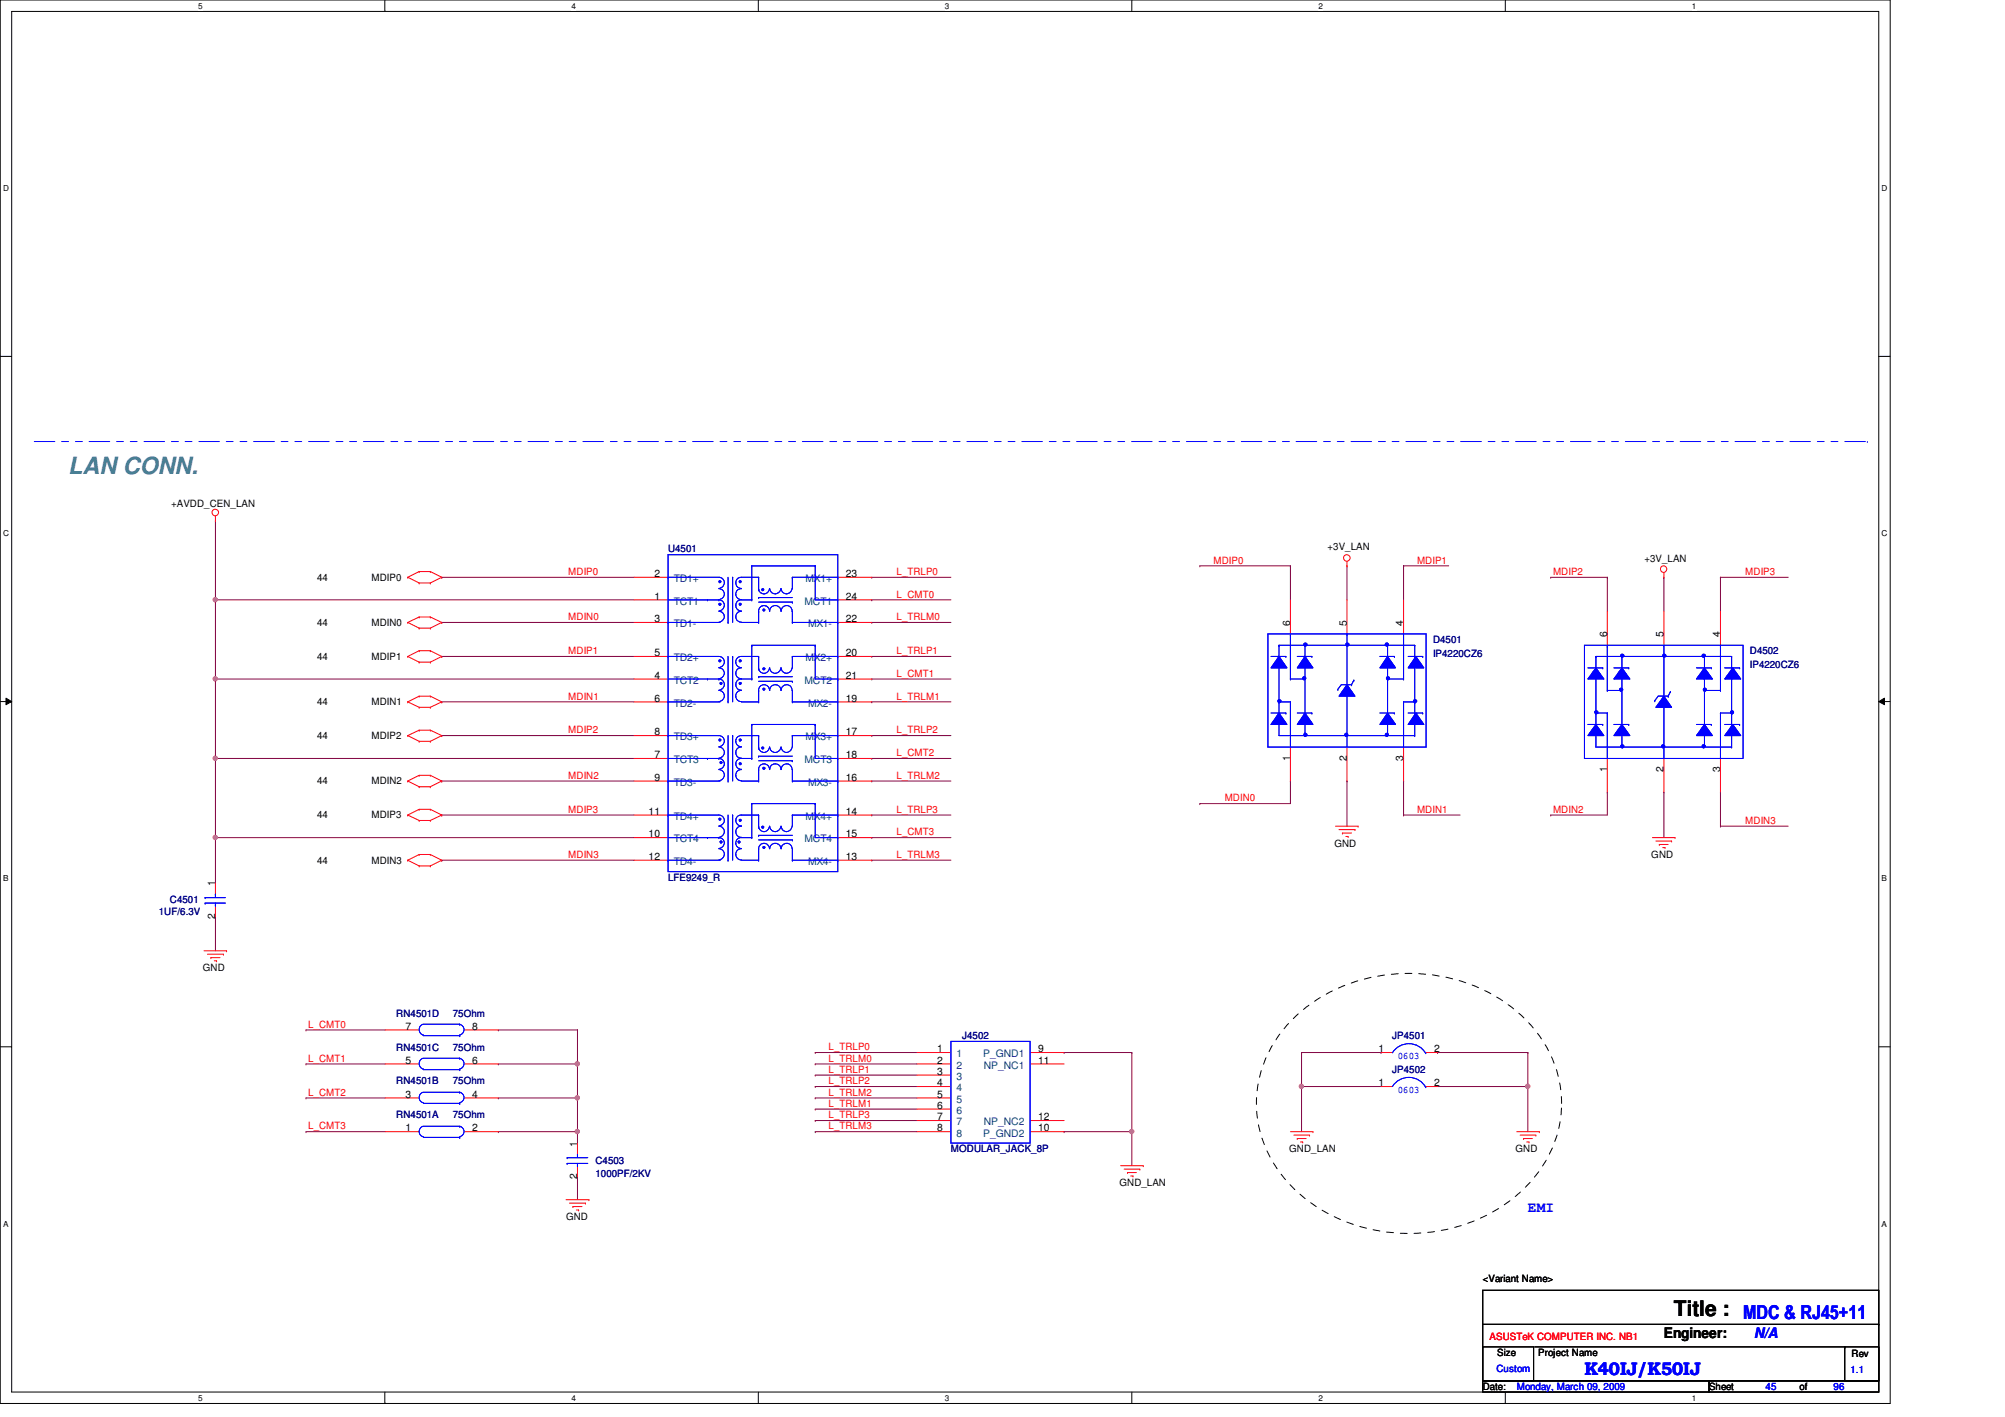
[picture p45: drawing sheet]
<svg xmlns="http://www.w3.org/2000/svg" width="297mm" height="210mm" viewBox="0 0 297 210" stroke-linecap="round" stroke-linejoin="round" font-family="sans-serif">
<defs><g id="words">
<text font-size="3.5" fill="#408080" x="10.1" y="70.3">LAN CONN.</text>
<text font-size="3.2" x="248" y="194.9">Title :</text>
<text font-size="2.8" fill="#00f" x="258.2" y="195.4">MDC &amp; RJ45+11</text>
<text font-size="2.7" fill="#00f" x="234.7" y="203.7">K40IJ/K50IJ</text>
<g font-size="2.2" fill="#00f">
<text x="226.4" y="179.5">EMI</text>
<text x="259.9" y="198.2">N/A</text>
</g>
<text font-size="2.2" x="246.5" y="198.2">Engineer:</text>
<g font-size="1.5">
<text x="25.4" y="75.1">+AVDD_CEN_LAN</text>
<text x="196.7" y="81.5">+3V_LAN</text>
<text x="243.6" y="83.2">+3V_LAN</text>
<text x="47" y="86">44</text>
<text x="55" y="86">MDIP0</text>
<text x="96.9" y="88.8">1</text>
<text x="96.9" y="85.5">2</text>
<text x="125.3" y="88.8">24</text>
<text x="125.3" y="85.5">23</text>
<text x="47" y="92.8">44</text>
<text x="55" y="92.8">MDIN0</text>
<text x="96.9" y="92.2">3</text>
<text x="125.3" y="92.2">22</text>
<text x="191.1" y="92.7" transform="rotate(-90 191.1 92.7)">6</text>
<text x="199.5" y="92.7" transform="rotate(-90 199.5 92.7)">5</text>
<text x="207.9" y="92.7" transform="rotate(-90 207.9 92.7)">4</text>
<text x="238.1" y="94.4" transform="rotate(-90 238.1 94.4)">6</text>
<text x="246.5" y="94.4" transform="rotate(-90 246.5 94.4)">5</text>
<text x="254.8" y="94.4" transform="rotate(-90 254.8 94.4)">4</text>
<text x="47" y="97.7">44</text>
<text x="55" y="97.7">MDIP1</text>
<text x="96.9" y="100.5">4</text>
<text x="96.9" y="97.2">5</text>
<text x="125.3" y="100.5">21</text>
<text x="125.3" y="97.2">20</text>
<text x="47" y="104.5">44</text>
<text x="55" y="104.5">MDIN1</text>
<text x="96.9" y="103.9">6</text>
<text x="125.3" y="103.9">19</text>
<text x="47" y="109.5">44</text>
<text x="55" y="109.5">MDIP2</text>
<text x="96.9" y="112.3">7</text>
<text x="96.9" y="108.9">8</text>
<text x="125.3" y="112.3">18</text>
<text x="125.3" y="108.9">17</text>
<text x="191.1" y="112.7" transform="rotate(-90 191.1 112.7)">1</text>
<text x="199.5" y="112.7" transform="rotate(-90 199.5 112.7)">2</text>
<text x="207.9" y="112.7" transform="rotate(-90 207.9 112.7)">3</text>
<text x="47" y="116.2">44</text>
<text x="55" y="116.2">MDIN2</text>
<text x="96.9" y="115.7">9</text>
<text x="125.3" y="115.7">16</text>
<text x="238.1" y="114.4" transform="rotate(-90 238.1 114.4)">1</text>
<text x="246.5" y="114.4" transform="rotate(-90 246.5 114.4)">2</text>
<text x="254.8" y="114.4" transform="rotate(-90 254.8 114.4)">3</text>
<text x="47" y="121.2">44</text>
<text x="55" y="121.2">MDIP3</text>
<text x="96.1" y="124">10</text>
<text x="96.1" y="120.7">11</text>
<text x="125.3" y="124">15</text>
<text x="125.3" y="120.7">14</text>
<text x="197.7" y="125.4">GND</text>
<text x="31.9" y="131.3" transform="rotate(-90 31.9 131.3)">1</text>
<text x="47" y="127.9">44</text>
<text x="55" y="127.9">MDIN3</text>
<text x="96.1" y="127.4">12</text>
<text x="125.3" y="127.4">13</text>
<text x="244.6" y="127.1">GND</text>
<text x="31.9" y="136.1" transform="rotate(-90 31.9 136.1)">2</text>
<text x="30.1" y="143.8">GND</text>
<text x="60.1" y="152.5">7</text>
<text x="70" y="152.5">8</text>
<text x="138.8" y="155.9">1</text>
<text x="153.8" y="155.9">9</text>
<text x="204.2" y="155.9">1</text>
<text x="212.5" y="155.9">2</text>
<text x="60.1" y="157.6">5</text>
<text x="70" y="157.6">6</text>
<text x="138.8" y="157.6">2</text>
<text x="138.8" y="159.2">3</text>
<text x="138.8" y="160.9">4</text>
<text x="153.8" y="157.6">11</text>
<text x="204.2" y="160.9">1</text>
<text x="212.5" y="160.9">2</text>
<text x="60.1" y="162.6">3</text>
<text x="60.1" y="167.6">1</text>
<text x="70" y="162.6">4</text>
<text x="70" y="167.6">2</text>
<text x="138.8" y="162.6">5</text>
<text x="138.8" y="164.3">6</text>
<text x="138.8" y="165.9">7</text>
<text x="138.8" y="167.6">8</text>
<text x="153.8" y="167.6">10</text>
<text x="153.8" y="165.9">12</text>
<text x="85.5" y="169.8" transform="rotate(-90 85.5 169.8)">1</text>
<text x="191" y="170.7">GND_LAN</text>
<text x="224.5" y="170.7">GND</text>
<text x="85.5" y="174.7" transform="rotate(-90 85.5 174.7)">2</text>
<text x="165.9" y="175.7">GND_LAN</text>
<text x="83.9" y="180.8">GND</text>
<text x="219.7" y="189.9">&lt;Variant Name&gt;</text>
<text x="221.8" y="200.9">Size</text>
<text x="227.9" y="200.9">Project Name</text>
<text x="274.3" y="201">Rev</text>
<text x="219.7" y="205.9">Date:</text>
<text x="253.2" y="205.9">Sheet</text>
<text x="266.6" y="205.9">of</text>
</g>
<g font-size="1.5" fill="#000080">
<text x="99" y="81.8">U4501</text>
<text x="212.3" y="95.2">D4501</text>
<text x="212.3" y="97.3">IP4220CZ6</text>
<text x="259.2" y="96.9">D4502</text>
<text x="259.2" y="98.9">IP4220CZ6</text>
<text x="99" y="130.5">LFE9249_R</text>
<text x="23.5" y="135.5">1UF/6.3V</text>
<text x="25.2" y="133.8">C4501</text>
<text x="58.7" y="150.6">RN4501D</text>
<text x="58.7" y="155.6">RN4501C</text>
<text x="67.1" y="150.6">75Ohm</text>
<text x="67.1" y="155.6">75Ohm</text>
<text x="142.5" y="153.9">J4502</text>
<text x="206.2" y="153.9">JP4501</text>
<text x="58.7" y="160.6">RN4501B</text>
<text x="67.1" y="160.6">75Ohm</text>
<text x="206.2" y="159">JP4502</text>
<text x="58.7" y="165.7">RN4501A</text>
<text x="67.1" y="165.7">75Ohm</text>
<text x="88.2" y="172.4">C4503</text>
<text x="140.9" y="170.7">MODULAR_JACK_8P</text>
<text x="88.2" y="174.4">1000PF/2KV</text>
</g>
<g font-size="1.5" fill="#f00">
<text x="179.8" y="83.5">MDIP0</text>
<text x="209.9" y="83.5">MDIP1</text>
<text x="84.2" y="85.2">MDIP0</text>
<text x="132.8" y="88.5">L_CMT0</text>
<text x="132.8" y="85.2">L_TRLP0</text>
<text x="230.1" y="85.2">MDIP2</text>
<text x="258.6" y="85.2">MDIP3</text>
<text x="84.2" y="91.9">MDIN0</text>
<text x="132.8" y="91.9">L_TRLM0</text>
<text x="84.2" y="96.9">MDIP1</text>
<text x="132.8" y="100.2">L_CMT1</text>
<text x="132.8" y="96.9">L_TRLP1</text>
<text x="84.2" y="103.6">MDIN1</text>
<text x="132.8" y="103.6">L_TRLM1</text>
<text x="84.2" y="108.6">MDIP2</text>
<text x="132.8" y="112">L_CMT2</text>
<text x="132.8" y="108.6">L_TRLP2</text>
<text x="84.2" y="115.4">MDIN2</text>
<text x="132.8" y="115.4">L_TRLM2</text>
<text x="181.4" y="118.7">MDIN0</text>
<text x="84.2" y="120.4">MDIP3</text>
<text x="132.8" y="123.7">L_CMT3</text>
<text x="132.8" y="120.4">L_TRLP3</text>
<text x="209.9" y="120.4">MDIN1</text>
<text x="230.1" y="120.4">MDIN2</text>
<text x="258.6" y="122">MDIN3</text>
<text x="84.2" y="127.1">MDIN3</text>
<text x="132.8" y="127.1">L_TRLM3</text>
<text x="45.7" y="152.2">L_CMT0</text>
<text x="122.8" y="155.6">L_TRLP0</text>
<text x="45.7" y="157.3">L_CMT1</text>
<text x="122.8" y="160.6">L_TRLP2</text>
<text x="122.8" y="157.3">L_TRLM0</text>
<text x="122.8" y="158.9">L_TRLP1</text>
<text x="45.7" y="162.3">L_CMT2</text>
<text x="45.7" y="167.3">L_CMT3</text>
<text x="122.8" y="164">L_TRLM1</text>
<text x="122.8" y="165.7">L_TRLP3</text>
<text x="122.8" y="162.3">L_TRLM2</text>
<text x="122.8" y="167.3">L_TRLM3</text>
<text x="220.7" y="198.5">ASUSTeK COMPUTER INC. NB1</text>
</g>
<g font-size="1.5" fill="#004080">
<text x="99.8" y="89.6">TCT1</text>
<text x="99.8" y="86.2">TD1+</text>
<text x="119.2" y="89.6">MCT1</text>
<text x="119.3" y="86.2">MX1+</text>
<text x="99.8" y="92.9">TD1-</text>
<text x="119.7" y="92.9">MX1-</text>
<text x="99.8" y="101.3">TCT2</text>
<text x="99.8" y="98">TD2+</text>
<text x="119.2" y="101.3">MCT2</text>
<text x="119.3" y="98">MX2+</text>
<text x="99.8" y="104.7">TD2-</text>
<text x="119.7" y="104.7">MX2-</text>
<text x="99.8" y="113.1">TCT3</text>
<text x="99.8" y="109.7">TD3+</text>
<text x="119.2" y="113.1">MCT3</text>
<text x="119.3" y="109.7">MX3+</text>
<text x="99.8" y="116.4">TD3-</text>
<text x="119.7" y="116.4">MX3-</text>
<text x="99.8" y="124.8">TCT4</text>
<text x="99.8" y="121.5">TD4+</text>
<text x="119.2" y="124.8">MCT4</text>
<text x="119.3" y="121.5">MX4+</text>
<text x="99.8" y="128.1">TD4-</text>
<text x="119.7" y="128.1">MX4-</text>
<text x="141.7" y="156.6">1</text>
<text x="141.7" y="158.3">2</text>
<text x="141.7" y="160">3</text>
<text x="141.7" y="161.7">4</text>
<text x="145.7" y="156.6">P_GND1</text>
<text x="145.8" y="158.3">NP_NC1</text>
<text x="141.7" y="163.4">5</text>
<text x="141.7" y="165">6</text>
<text x="141.7" y="166.7">7</text>
<text x="145.8" y="166.7">NP_NC2</text>
<text x="141.7" y="168.4">8</text>
<text x="145.7" y="168.4">P_GND2</text>
</g>
<g font-size="1.5" fill="#00f">
<text x="207.1" y="156.8">0603</text>
<text x="207.1" y="161.8">0603</text>
<text x="221.7" y="203.2">Custom</text>
<text x="274.1" y="203.4">1.1</text>
<text x="224.7" y="205.9">Monday, March 09, 2009</text>
<text x="261.6" y="205.9">45</text>
<text x="271.6" y="205.9">96</text>
</g>
<g font-size="1.2">
<text x="29.4" y="1.3">5</text>
<text x="84.7" y="1.3">4</text>
<text x="140" y="1.3">3</text>
<text x="195.3" y="1.3">2</text>
<text x="250.7" y="1.3">1</text>
<text x=".5" y="28.3">D</text>
<text x="278.8" y="28.3">D</text>
<text x=".5" y="79.4">C</text>
<text x="278.8" y="79.4">C</text>
<text x=".5" y="130.6">B</text>
<text x="278.8" y="130.6">B</text>
<text x=".5" y="181.7">A</text>
<text x="278.8" y="181.7">A</text>
<text x="29.4" y="207.5">5</text>
<text x="84.7" y="207.5">4</text>
<text x="140" y="207.5">3</text>
<text x="195.3" y="207.5">2</text>
<text x="250.7" y="207.5">1</text>
</g>
</g></defs>
<path d="M0 0h280v207.9h-280zM1.7 1.7h276.6v204.5h-276.6z" fill="none" stroke="#000" stroke-width=".15"/>
<g fill="#fff">
<path d="M29.4 .2h.6v1.3h-.6z"/>
<path d="M29.4 206.4h.6v1.3h-.6z"/>
</g>
<path d="M57 0v1.7M57 206.2v1.7" fill="none" stroke="#000" stroke-width=".15"/>
<g fill="#fff">
<path d="M84.7 .2h.6v1.3h-.6z"/>
<path d="M84.7 206.4h.6v1.3h-.6z"/>
</g>
<path d="M112.3 0v1.7M112.3 206.2v1.7" fill="none" stroke="#000" stroke-width=".15"/>
<g fill="#fff">
<path d="M140 .2h.6v1.3h-.6z"/>
<path d="M140 206.4h.6v1.3h-.6z"/>
</g>
<path d="M167.7 0v1.7M167.7 206.2v1.7" fill="none" stroke="#000" stroke-width=".15"/>
<g fill="#fff">
<path d="M195.3 .2h.7v1.3h-.7z"/>
<path d="M195.3 206.4h.7v1.3h-.7z"/>
</g>
<path d="M223 0v1.7M223 206.2v1.7" fill="none" stroke="#000" stroke-width=".15"/>
<g fill="#fff">
<path d="M250.7 .2h.6v1.3h-.6z"/>
<path d="M250.7 206.4h.6v1.3h-.6z"/>
<path d="M.5 27.2h.8v1.4h-.8z"/>
<path d="M278.8 27.2h.8v1.4h-.8z"/>
<path d="M.5 78.3h.8v1.4h-.8z"/>
<path d="M278.8 78.3h.8v1.4h-.8z"/>
</g>
<path d="M0 52.8h1.7M278.3 52.8h1.7" fill="none" stroke="#000" stroke-width=".15"/>
<g fill="#fff">
<path d="M.5 129.5h.7v1.3h-.7z"/>
<path d="M278.8 129.5h.7v1.3h-.7z"/>
</g>
<path d="M0 103.9h1.7M.9 103.4l.8 .5-.8 .5zM278.3 103.9l.9-.5v1zM278.3 103.9h1.7" fill="none" stroke="#000" stroke-width=".15"/>
<path d="M.9 103.4l.8 .5-.8 .5zM278.3 103.9l.9-.5v1z" fill="#000"/>
<g fill="#fff">
<path d="M.5 180.6h.7v1.3h-.7z"/>
<path d="M278.8 180.6h.7v1.3h-.7z"/>
</g>
<path d="M0 155.1h1.7M278.3 155.1h1.7" fill="none" stroke="#000" stroke-width=".15"/>
<path d="M85.6 157.6h.1M85.6 157.6v5M120.8 164.3h.1M120.8 164.3h15" fill="none" stroke="#800040" stroke-width=".15"/>
<circle cx="85.5" cy="157.6" r=".32" fill="#f0f"/>
<circle cx="85.5" cy="157.6" r=".32" fill="none" stroke="#f0f" stroke-width=".15"/>
<g fill="none" stroke="#800040" stroke-width=".15">
<path d="M45.3 157.6h.1M45.3 152.6h.1M45.3 157.6h11.8M45.3 152.6h11.8M73.8 157.6h.1M73.8 152.6h.1M73.8 157.6h11.8M73.8 152.6h11.8M120.8 155.9h.1M120.8 157.6h.1M120.8 159.3h.1M120.8 157.6h15"/>
<path d="M120.8 155.9h15M120.8 159.3h15M45.3 162.6h.1M45.3 167.6h.1M45.3 162.6h11.8M45.3 167.6h11.8M73.8 162.6h.1M73.8 162.6h11.8M85.6 167.6h.1M85.6 162.6h.1M85.6 162.6v6.7M120.8 161h.1"/>
<path d="M120.8 166h.1M120.8 162.6h.1M120.8 167.6h.1M120.8 162.6h15M120.8 167.6h15M120.8 161h15M120.8 166h15"/>
</g>
<circle cx="85.5" cy="167.6" r=".32" fill="#f0f"/>
<circle cx="85.5" cy="167.6" r=".32" fill="none" stroke="#f0f" stroke-width=".15"/>
<circle cx="85.5" cy="162.6" r=".32" fill="#f0f"/>
<circle cx="85.5" cy="162.6" r=".32" fill="none" stroke="#f0f" stroke-width=".15"/>
<path d="M73.8 167.6h.1M73.8 167.6h11.8M167.7 167.6h.1M167.7 167.6v5.1" fill="none" stroke="#800040" stroke-width=".15"/>
<circle cx="167.7" cy="167.6" r=".32" fill="#f0f"/>
<circle cx="167.7" cy="167.6" r=".32" fill="none" stroke="#f0f" stroke-width=".15"/>
<g fill="none" stroke="#800040" stroke-width=".15">
<path d="M177.8 83.8h.1M177.8 83.8h13.4M191.2 83.8h.1M191.2 83.8v5.1M199.6 83.8h.1M199.6 83.8v5.1M207.9 83.8h.1M207.9 83.8v5.1M207.9 83.8h6.7M229.7 85.5h.1M229.7 85.5h8.4M238.1 85.5h.1"/>
<path d="M238.1 85.5v5.1M246.5 85.5h.1M246.5 85.5v5.1M254.9 85.5h.1M254.9 85.5v5.1M254.9 85.5h10M177.8 119h.1M191.2 115.7h.1M191.2 115.7v3.3h-13.4M199.6 115.7h.1M199.6 115.7v6.7M207.9 115.7h.1"/>
<path d="M207.9 115.7v5M238.1 117.3h.1M238.1 117.3v3.4h-8.4M246.5 117.3h.1M246.5 117.3v6.8M254.9 117.3h.1M254.9 117.3v5.1M207.9 120.7h.1M207.9 120.7h8.4M229.7 120.7h.1M254.9 122.4h.1M254.9 122.4h10"/>
<path d="M85.6 152.6h.1M85.6 152.6v5M157.6 155.9h.1M157.6 155.9h10.1M167.7 155.9h.1M167.7 155.9v11.7h-10.1M85.6 174.4h.1M85.6 174.4v3.3M157.6 167.6h.1M192.8 161h.1M192.8 161v6.6"/>
</g>
<circle cx="192.8" cy="160.9" r=".32" fill="#f0f"/>
<circle cx="192.8" cy="160.9" r=".32" fill="none" stroke="#f0f" stroke-width=".15"/>
<path d="M192.8 155.9h.1M192.8 155.9h11.8M192.8 155.9v5.1M204.6 155.9h.1M192.8 161h.1M192.8 161h11.8M226.4 161h.1M226.4 161v6.6" fill="none" stroke="#800040" stroke-width=".15"/>
<circle cx="226.3" cy="160.9" r=".32" fill="#f0f"/>
<circle cx="226.3" cy="160.9" r=".32" fill="none" stroke="#f0f" stroke-width=".15"/>
<path d="M31.9 77.1v11.8M31.9 88.9h.1M213 155.9h.1M213 155.9h13.4M226.4 155.9h.1M226.4 155.9v5.1M213 161h13.4M226.4 161h.1" fill="none" stroke="#800040" stroke-width=".15"/>
<circle cx="31.9" cy="88.8" r=".32" fill="#f0f"/>
<circle cx="31.9" cy="88.8" r=".32" fill="none" stroke="#f0f" stroke-width=".15"/>
<g fill="none" stroke="#800040" stroke-width=".15">
<path d="M31.9 88.9h.1M31.9 88.9v11.7M31.9 88.9h62M65.4 85.5h.1M65.4 92.2h.1M65.4 97.2h.1M65.4 85.5h28.5M65.4 92.2h28.5M65.4 97.2h28.5M129.2 88.9h.1M129.2 85.5h.1M129.2 92.2h.1"/>
<path d="M129.2 97.2h.1M129.2 85.5h11.7M129.2 92.2h11.7M129.2 97.2h11.7M129.2 88.9h11.7M31.9 100.6h.1M65.4 104h.1M65.4 115.7h.1M65.4 109h.1M65.4 104h28.5M65.4 115.7h28.5M65.4 109h28.5"/>
<path d="M129.2 100.6h.1M129.2 104h.1M129.2 112.4h.1M129.2 109h.1M129.2 115.7h.1M129.2 104h11.7M129.2 115.7h11.7M129.2 109h11.7M129.2 100.6h11.7M129.2 112.4h11.7M31.9 135.8h.1M31.9 135.8v5"/>
<path d="M65.4 127.4h.1M65.4 120.7h.1M65.4 127.4h28.5M65.4 120.7h28.5M129.2 124.1h.1M129.2 120.7h.1M129.2 127.4h.1M129.2 127.4h11.7M129.2 120.7h11.7M129.2 124.1h11.7"/>
</g>
<circle cx="31.9" cy="100.6" r=".32" fill="#f0f"/>
<circle cx="31.9" cy="100.6" r=".32" fill="none" stroke="#f0f" stroke-width=".15"/>
<path d="M31.9 100.6h.1M31.9 112.4h.1M31.9 100.6h62M31.9 100.6v11.8" fill="none" stroke="#800040" stroke-width=".15"/>
<circle cx="31.9" cy="112.3" r=".32" fill="#f0f"/>
<circle cx="31.9" cy="112.3" r=".32" fill="none" stroke="#f0f" stroke-width=".15"/>
<path d="M31.9 112.4h.1M31.9 112.4h62M31.9 112.4v11.7M31.9 124.1h.1M31.9 124.1h62" fill="none" stroke="#800040" stroke-width=".15"/>
<circle cx="31.9" cy="124.1" r=".32" fill="#f0f"/>
<circle cx="31.9" cy="124.1" r=".32" fill="none" stroke="#f0f" stroke-width=".15"/>
<path d="M31.9 130.8h.1M31.9 124.1v6.7" fill="none" stroke="#800040" stroke-width=".15"/>
<g fill="none" stroke="#f00" stroke-width=".15">
<path d="M31.9 77.1h.1M31.9 76.5v.6M60.4 85.5h.1M60.4 92.2h.1M60.4 97.2h.1M60.4 85.5l1.7 .9M60.4 92.2l1.7 .8M60.4 97.2l1.7 .9M62.1 84.7h.1M62.1 86.4h.1M62.1 91.4h.1M62.1 93h.1"/>
<path d="M62.1 96.4h.1M62.1 98.1h.1M62.1 84.7h1.7M62.1 84.7l-1.7 .8M62.1 86.4h1.7M62.1 91.4h1.7M62.1 91.4l-1.7 .8M62.1 93h1.7M62.1 96.4h1.7M62.1 96.4l-1.7 .8M62.1 98.1h1.7M63.8 84.7h.1"/>
<path d="M63.8 86.4h.1M63.8 91.4h.1M63.8 93h.1M63.8 96.4h.1M63.8 98.1h.1M63.8 84.7l1.6 .8M63.8 91.4l1.6 .8M63.8 96.4l1.6 .8M65.4 85.5h.1M65.4 92.2h.1M65.4 97.2h.1M65.4 85.5l-1.6 .9"/>
<path d="M65.4 92.2l-1.6 .8M65.4 97.2l-1.6 .9M93.9 88.9h5.1M93.9 85.5h5.1M93.9 92.2h5.1M93.9 97.2h5.1M124.1 88.9h5.1M124.1 85.5h5.1M124.1 92.2h5.1M124.1 97.2h5.1M199.6 83.8h.1M199.6 83.2v.6"/>
<path d="M246.5 85.5h.1M246.5 84.8v.7M60.4 104h.1M60.4 115.7h.1M60.4 109h.1M60.4 104l1.7 .8M60.4 115.7l1.7 .8M60.4 109l1.7 .8M62.1 103.1h.1M62.1 104.8h.1M62.1 114.9h.1M62.1 116.5h.1"/>
<path d="M62.1 108.2h.1M62.1 109.8h.1M62.1 119.9h.1M62.1 103.1h1.7M62.1 103.1l-1.7 .9M62.1 104.8h1.7M62.1 114.9h1.7M62.1 114.9l-1.7 .8M62.1 116.5h1.7M62.1 108.2h1.7M62.1 108.2l-1.7 .8M62.1 109.8h1.7"/>
<path d="M62.1 119.9h1.7M62.1 119.9l-1.7 .8M63.8 103.1h.1M63.8 104.8h.1M63.8 114.9h.1M63.8 116.5h.1M63.8 108.2h.1M63.8 109.8h.1M63.8 119.9h.1M63.8 103.1l1.6 .9M63.8 114.9l1.6 .8M63.8 108.2l1.6 .8"/>
<path d="M63.8 119.9l1.6 .8M65.4 104h.1M65.4 115.7h.1M65.4 109h.1M65.4 104l-1.6 .8M65.4 115.7l-1.6 .8M65.4 109l-1.6 .8M93.9 100.6h5.1M93.9 104h5.1M93.9 112.4h5.1M93.9 109h5.1M93.9 115.7h5.1"/>
<path d="M124.1 100.6h5.1M124.1 104h5.1M124.1 112.4h5.1M124.1 109h5.1M124.1 115.7h5.1M60.4 120.7h.1M60.4 127.4h.1M60.4 120.7l1.7 .8M60.4 127.4l1.7 .9M62.1 121.5h.1M62.1 126.6h.1M62.1 128.3h.1"/>
<path d="M62.1 121.5h1.7M62.1 126.6h1.7M62.1 126.6l-1.7 .8M62.1 128.3h1.7M63.8 121.5h.1M63.8 126.6h.1M63.8 128.3h.1M63.8 126.6l1.6 .8M65.4 120.7h.1M65.4 127.4h.1M65.4 120.7l-1.6 .8M65.4 127.4l-1.6 .9"/>
<path d="M93.9 124.1h5.1M93.9 120.7h5.1M93.9 127.4h5.1M124.1 124.1h5.1M124.1 120.7h5.1M124.1 127.4h5.1M197.9 122.4h3.3M198.4 122.9h2.3M198.9 123.4h.1M198.9 123.4h1.3M199.4 123.9h.3M199.7 123.9h.1"/>
<path d="M200.7 122.9h.1M201.2 122.4h.1M244.8 124.1h3.4M245.3 124.6h2.3M245.8 125.1h.1M245.8 125.1h1.3M246.3 125.6h.4M246.7 125.6h.1M247.6 124.6h.1M248.2 124.1h.1M30.2 140.8h3.4M30.7 141.4h2.4"/>
<path d="M31.2 141.9h.1M31.2 141.9h1.4M31.7 142.3h.4M32.1 142.3h.1M33.1 141.4h.1M33.6 140.8h.1M57.1 152.6h5M68.8 152.6h5M135.8 155.9h5.1M135.8 157.6h5.1M135.8 159.3h5.1M152.6 155.9h5"/>
<path d="M152.6 157.6h5M57.1 162.6h5M68.8 162.6h5M83.9 177.7h3.3M84.4 178.2h2.3M84.9 178.7h.1M84.9 178.7h1.3M85.4 179.2h.3M85.6 169.3v1.7M85.6 172.7v1.7M85.7 179.2h.1M86.7 178.2h.1"/>
<path d="M87.2 177.7h.1M135.8 167.6h5.1M135.8 161h5.1M135.8 162.6h5.1M135.8 164.3h5.1M135.8 166h5.1M152.6 167.6h5M152.6 166h5M166 172.7h3.4M166.5 173.2h2.4M167 173.7h.1M167 173.7h1.4"/>
<path d="M167.5 174.2h.3M167.8 174.2h.1M168.9 173.2h.1M169.4 172.7h.1M191.2 167.6h3.3M191.7 168.1h2.3M192.2 168.7h.1M192.2 168.7h1.3M192.7 169.2h.3M193 169.2h.1M194 168.1h.1M194.5 167.6h.1"/>
<path d="M224.7 167.6h3.3M225.2 168.1h2.3M225.7 168.7h.1M225.7 168.7h1.3M226.2 169.2h.3M226.5 169.2h.1M227.5 168.1h.1M228 167.6h.1"/>
<circle cx="31.9" cy="75.9" r=".49"/>
<circle cx="199.5" cy="82.7" r=".49"/>
<circle cx="246.4" cy="84.3" r=".48"/>
</g>
<path d="M219.7 191.1h58.6v13.5h-58.6zM219.7 199.5h7.5v5.1h-7.5zM219.7 196.2h58.6M227.4 199.5h45.9M273.3 199.5h5v5.1h-5zM273.3 199.5h.1M278.3 196.2h.1M219.7 204.6h33.5v1.6h-33.5zM253.2 204.6h25.1v1.6h-25.1z" fill="none" stroke="#000" stroke-width=".15"/>
<path d="M5.1 65.4h271.5M276.6 65.4h.1" fill="none" stroke="#00f" stroke-width=".15" stroke-dasharray="3 1 1 1 1 1"/>
<path d="M192.1 150.4a25.5 25.5 0 0 1 29.1-3 19.1 19.1 0 0 1 10.1 14.4 18.1 18.1 0 0 1-8.6 16.8 25.6 25.6 0 0 1-29.3-1 17.6 17.6 0 0 1-6.5-19 18.6 18.6 0 0 1 5.2-8.2z" fill="none" stroke="#000" stroke-width=".15" stroke-dasharray="1 1 1 1 1 1 1 1"/>
<g fill="none" stroke="#00f" stroke-width=".15">
<path d="M99 85.5h7.5a.83 .83 0 0 1 .8 .8 .83 .83 0 0 1-.8 .9M99 85.5h.1M99 92.2h.1M99 88.9h7.5M99 92.2h7.7M104.8 88.9h.1M106.5 87.2a.8 .8 0 0 1 .8 .8 .8 .8 0 0 1-.8 .8M106.5 88.9a.83 .83 0 0 1 .8 .8 .83 .83 0 0 1-.8 .8M106.5 88.9h.1M106.5 90.6a.8 .8 0 0 1 .8 .8 .8 .8 0 0 1-.8 .8M107.9 92.2h.1M107.9 85.5v6.7"/>
<path d="M108.5 85.5h.1M108.5 85.5v6.7M109.9 87.2a.81 .81 0 0 0-.9 .8 .81 .81 0 0 0 .9 .8M109.9 90.6a.81 .81 0 0 0-.9 .8 .81 .81 0 0 0 .9 .8M109.9 92.2h2.5M111.4 83.8h.1M111.4 88.9h-1.5a.83 .83 0 0 0-.9 .8 .83 .83 0 0 0 .9 .8M111.4 88.9h.1M111.4 83.8v5.1M111.4 83.8h9.4M112.4 85.5h-2.5a.83 .83 0 0 0-.9 .8 .83 .83 0 0 0 .9 .9M112.4 85.5h.1"/>
<path d="M112.4 88.5h.1M112.4 87.4h.1M112.4 92.2h.1M112.4 90.6h.1M112.4 89.2h5M112.4 88.5h5M112.4 85.5v1.9M112.4 90.6v1.6M114 90.6a.83 .83 0 0 1 .9-.9 .83 .83 0 0 1 .8 .9M115.7 87.2a.83 .83 0 0 1-.8 .8 .83 .83 0 0 1-.9-.8M115.7 90.6a.81 .81 0 0 1 .8-.9 .81 .81 0 0 1 .8 .9M117.3 87.2a.8 .8 0 0 1-.7 .8 .8 .8 0 0 1-.9-.8"/>
<path d="M117.4 89.2h.1M117.4 85.5h.1M117.4 92.2h.1M117.4 85.5h6.7M117.4 92.2h6.7M117.4 85.5v1.7M117.4 90.6v1.6M120.8 83.8h.1M120.8 83.8v5.1h3.3M124.1 85.5h.1M124.1 92.2h.1M124.1 88.9h.1"/>
<path d="M62.7 151.7a.83 .83 0 0 0-.6 .8 .83 .83 0 0 0 .6 .8M62.7 151.7h5.4M62.7 153.4h5.4M68.1 151.7h.1M68.1 153.4h.1M68.1 151.7a.82 .82 0 0 1 .6 .8 .82 .82 0 0 1-.6 .8M140.9 154.3h11.7v15h-11.7zM62.7 161.8a.81 .81 0 0 0-.6 .8 .81 .81 0 0 0 .6 .8M62.7 161.8h5.4M62.7 163.4h5.4M68.1 161.8h.1M68.1 163.4h.1"/>
<path d="M68.2 161.8a.8 .8 0 0 1 .5 .8 .8 .8 0 0 1-.6 .8M84 171.5h.1M84 172.3h.1M84 171.5h3.1M84 172.3h3.1M85.6 171h.1M85.6 172.7h.1M85.6 171v.5M85.6 172.3v.4"/>
</g>
<path d="M106.5 86.1h.3v.2h-.3z" fill-rule="evenodd" fill="#00f"/>
<g fill="none" stroke="#00f" stroke-width=".15">
<path d="M106.5 86.1h.3v.2h-.3zM111.4 95.6h.1M111.4 95.6v5M112.4 98.9a.8 .8 0 0 0 .8 .8M115.7 98.9a.8 .8 0 0 0 .8 .8M120.8 95.6h.1M120.8 95.6v5M99 104h.1M99 104h7.7M104.8 100.6h1.7M106.5 100.6h.1M106.5 102.3a.83 .83 0 0 1 .8 .8 .83 .83 0 0 1-.8 .8"/>
<path d="M107.3 101.4a.9 .9 0 0 1-.8 .8M109 101.4a.8 .8 0 0 0 .9 .8M109.9 100.6h1.5M111.4 100.6h.1M112.4 100.2h.1M112.4 102.3h.1M112.4 100.2h5M112.4 102.3v1.7M113.2 101.4a.79 .79 0 0 0-.8 .9M114 102.3a.83 .83 0 0 1 .9-.9 .83 .83 0 0 1 .8 .9M116.6 101.4a.79 .79 0 0 0-.9 .9M117.4 104h.1"/>
<path d="M117.4 102.3v1.7"/>
</g>
<path d="M106.5 97.8h.3v.2h-.3z" fill-rule="evenodd" fill="#00f"/>
<g fill="none" stroke="#00f" stroke-width=".15">
<path d="M99 97.2h7.5a.83 .83 0 0 1 .8 .9 .83 .83 0 0 1-.8 .8M99 97.2h.1M106.5 98.9a.8 .8 0 0 1 .8 .8 .8 .8 0 0 1-.8 .8M106.5 97.8h.3v.2h-.3zM107.9 97.2v6.8M108.5 97.2h.1M108.5 97.2v6.8M109.9 98.9a.81 .81 0 0 0-.9 .8 .81 .81 0 0 0 .9 .8M111.4 95.6h9.4M112.4 99.1h.1M112.4 97.2h-2.5a.83 .83 0 0 0-.9 .9 .83 .83 0 0 0 .9 .8M112.4 97.2h.1"/>
<path d="M112.4 97.2v1.9M114 98.9a.86 .86 0 0 1-.8 .8M114 98.9a.83 .83 0 0 0 .9 .8 .83 .83 0 0 0 .8-.8M117.3 98.9a.9 .9 0 0 1-.8 .8M117.4 97.2h.1M117.4 97.2h6.7M117.4 97.2v1.7M120.8 95.6h.1M124.1 97.2h.1M99 115.7h.1M99 100.6h5.8M99 115.7h7.7"/>
<path d="M104.8 100.6h.1M104.8 112.4h1.7M106.5 100.6a.8 .8 0 0 1 .8 .8M106.5 112.4h.1M106.5 114a.83 .83 0 0 1 .8 .8 .83 .83 0 0 1-.8 .9M107.3 113.2a.86 .86 0 0 1-.8 .8M107.9 104h.1M109 113.2a.8 .8 0 0 0 .9 .8M109.9 102.3a.83 .83 0 0 0-.9 .8 .83 .83 0 0 0 .9 .8M109.9 100.6a.79 .79 0 0 0-.9 .8M109.9 104h2.5M109.9 112.4h1.5"/>
<path d="M111.4 107.3h.1M111.4 112.4h.1M111.4 107.3v5.1M112.4 104h.1M112.4 110.7a.8 .8 0 0 0 .8 .8M112.4 112h.1M112.4 114h.1M112.4 100.9h5M112.4 114v1.7M112.4 112h5M113.2 101.4a.8 .8 0 0 1 .8 .9M113.2 113.2a.79 .79 0 0 0-.8 .8"/>
<path d="M114 114a.83 .83 0 0 1 .9-.8 .83 .83 0 0 1 .8 .8M115.7 110.7a.8 .8 0 0 0 .8 .8M116.6 101.4a.81 .81 0 0 1 .7 .9M116.6 113.2a.79 .79 0 0 0-.9 .8M117.4 100.9h.1M117.4 115.7h.1M117.4 104h6.7M117.4 114v1.7M120.8 107.3h.1M120.8 100.6h3.3M120.8 107.3v5.1M124.1 100.6h.1"/>
<path d="M124.1 104h.1"/>
</g>
<path d="M106.5 109.5h.3v.2h-.3z" fill-rule="evenodd" fill="#00f"/>
<g fill="none" stroke="#00f" stroke-width=".15">
<path d="M99 109h7.5a.83 .83 0 0 1 .8 .8 .83 .83 0 0 1-.8 .8M99 109h.1M99 112.4h5.8M104.8 112.4h.1M106.5 110.7a.83 .83 0 0 1 .8 .8 .83 .83 0 0 1-.8 .8M106.5 112.4a.8 .8 0 0 1 .8 .8M106.5 109.5h.3v.2h-.3zM107.9 115.7h.1M107.9 109v6.7M108.5 109h.1M108.5 109v6.7M109.9 114a.83 .83 0 0 0-.9 .8 .83 .83 0 0 0 .9 .9"/>
<path d="M109.9 110.7a.83 .83 0 0 0-.9 .8 .83 .83 0 0 0 .9 .8M109.9 112.4h-.1a.79 .79 0 0 0-.8 .8M109.9 115.7h2.5M111.4 119h.1M111.4 107.3h9.4M111.4 119v5.1M112.4 110.8h.1M112.4 115.7h.1M112.4 109h-2.5a.83 .83 0 0 0-.9 .8 .83 .83 0 0 0 .9 .8M112.4 109h.1M112.4 112.7h5M112.4 109v1.8"/>
<path d="M113.2 113.2a.8 .8 0 0 1 .8 .8M114 110.7a.86 .86 0 0 1-.8 .8M114 110.7a.83 .83 0 0 0 .9 .8 .83 .83 0 0 0 .8-.8M116.6 113.2a.81 .81 0 0 1 .7 .8M117.3 110.7a.9 .9 0 0 1-.8 .8M117.4 112.7h.1M117.4 109h.1M117.4 115.7h6.7M117.4 109h6.7M117.4 109v1.7M120.8 107.3h.1M120.8 119h.1"/>
<path d="M120.8 112.4h3.3M120.8 119v5.1M124.1 112.4h.1M124.1 115.7h.1M124.1 109h.1M99 127.4h.1M99 127.4h7.7M104.8 124.1h1.7M106.5 124.1h.1M106.5 125.7a.83 .83 0 0 1 .8 .9 .83 .83 0 0 1-.8 .8M107.3 124.9a.9 .9 0 0 1-.8 .8M109 124.9a.81 .81 0 0 0 .9 .8"/>
<path d="M109.9 124.1h1.5M111.4 124.1h.1M112.4 122.4a.8 .8 0 0 0 .8 .8M112.4 123.7h.1M112.4 125.7h.1M112.4 125.7v1.7M112.4 123.7h5M113.2 124.9a.78 .78 0 0 0-.8 .8M114 125.7a.83 .83 0 0 1 .9-.8 .83 .83 0 0 1 .8 .8M115.7 122.4a.8 .8 0 0 0 .8 .8M116.6 124.9h-.1a.78 .78 0 0 0-.8 .8M117.4 127.4h.1"/>
<path d="M117.4 125.7v1.7"/>
</g>
<path d="M106.5 121.2h.3v.2h-.3z" fill-rule="evenodd" fill="#00f"/>
<g fill="none" stroke="#00f" stroke-width=".15">
<path d="M111.4 119h9.4M120.8 119h.1M99 120.7h7.5a.8 .8 0 0 1 .8 .8 .8 .8 0 0 1-.8 .8M99 120.7h.1M99 124.1h5.8M104.8 124.1h.1M106.5 122.4a.83 .83 0 0 1 .8 .8 .83 .83 0 0 1-.8 .8M106.5 124.1a.8 .8 0 0 1 .8 .8M106.5 121.2h.3v.2h-.3zM107.9 127.4h.1M107.9 120.7v6.7M108.5 120.7h.1"/>
<path d="M108.5 120.7v6.7M109.9 125.7a.83 .83 0 0 0-.9 .9 .83 .83 0 0 0 .9 .8M109.9 122.4a.83 .83 0 0 0-.9 .8 .83 .83 0 0 0 .9 .8M109.9 124.1a.79 .79 0 0 0-.9 .8M109.9 127.4h2.5M112.4 122.6h.1M112.4 127.4h.1M112.4 120.7h-2.5a.81 .81 0 0 0-.9 .8 .81 .81 0 0 0 .9 .8M112.4 120.7h.1M112.4 124.4h5M112.4 120.7v1.9M113.2 124.9a.8 .8 0 0 1 .8 .8"/>
<path d="M114 122.4a.86 .86 0 0 1-.8 .8M114 122.4a.83 .83 0 0 0 .9 .8 .83 .83 0 0 0 .8-.8M116.6 124.9a.77 .77 0 0 1 .7 .8M117.3 122.4a.9 .9 0 0 1-.8 .8M117.4 124.4h.1M117.4 120.7h.1M117.4 127.4h6.7M117.4 120.7h6.7M117.4 120.7v1.7M120.8 124.1h3.3M124.1 124.1h.1M124.1 127.4h.1"/>
<path d="M124.1 120.7h.1"/>
</g>
<path d="M109.5 86.1h.3v.2h-.3z" fill-rule="evenodd" fill="#00f"/>
<path d="M109.5 86.1h.3v.2h-.3z" fill="none" stroke="#00f" stroke-width=".15"/>
<path d="M109.5 97.8h.3v.2h-.3z" fill-rule="evenodd" fill="#00f"/>
<path d="M109.5 97.8h.3v.2h-.3z" fill="none" stroke="#00f" stroke-width=".15"/>
<path d="M109.5 121.4h.3v.2h-.3z" fill-rule="evenodd" fill="#00f"/>
<path d="M109.5 121.4h.3v.2h-.3z" fill="none" stroke="#00f" stroke-width=".15"/>
<path d="M109.5 109.5h.3v.2h-.3z" fill-rule="evenodd" fill="#00f"/>
<path d="M112.4 90.6a.81 .81 0 0 1 .8-.9 .81 .81 0 0 1 .8 .9M114 87.2a.8 .8 0 0 1-.8 .8 .8 .8 0 0 1-.8-.8M109.5 109.5h.3v.2h-.3z" fill="none" stroke="#00f" stroke-width=".15"/>
<path d="M112.9 122.4h.2v.2h-.2z" fill-rule="evenodd" fill="#00f"/>
<path d="M112.9 122.4h.2v.2h-.2z" fill="none" stroke="#00f" stroke-width=".15"/>
<path d="M113.1 125.4h.2v.2h-.2z" fill-rule="evenodd" fill="#00f"/>
<path d="M113.1 125.4h.2v.2h-.2z" fill="none" stroke="#00f" stroke-width=".15"/>
<path d="M113.1 113.7h.2v.2h-.2z" fill-rule="evenodd" fill="#00f"/>
<path d="M113.1 113.7h.2v.2h-.2z" fill="none" stroke="#00f" stroke-width=".15"/>
<path d="M112.9 110.7h.2v.2h-.2z" fill-rule="evenodd" fill="#00f"/>
<path d="M112.9 110.7h.2v.2h-.2z" fill="none" stroke="#00f" stroke-width=".15"/>
<path d="M113.1 102h.2v.2h-.2z" fill-rule="evenodd" fill="#00f"/>
<path d="M113.1 102h.2v.2h-.2z" fill="none" stroke="#00f" stroke-width=".15"/>
<path d="M113.1 99h.2v.2h-.2z" fill-rule="evenodd" fill="#00f"/>
<path d="M113.1 99h.2v.2h-.2z" fill="none" stroke="#00f" stroke-width=".15"/>
<path d="M113.1 90.2h.2v.3h-.2z" fill-rule="evenodd" fill="#00f"/>
<path d="M113.1 90.2h.2v.3h-.2z" fill="none" stroke="#00f" stroke-width=".15"/>
<path d="M112.9 87.2h.2v.3h-.2z" fill-rule="evenodd" fill="#00f"/>
<path d="M112.9 87.2h.2v.3h-.2z" fill="none" stroke="#00f" stroke-width=".15"/>
<path d="M109.4 124.6h.2v.2h-.2z" fill-rule="evenodd" fill="#00f"/>
<path d="M109.4 124.6h.2v.2h-.2z" fill="none" stroke="#00f" stroke-width=".15"/>
<path d="M106.7 124.6h.2v.2h-.2z" fill-rule="evenodd" fill="#00f"/>
<path d="M106.7 124.6h.2v.2h-.2z" fill="none" stroke="#00f" stroke-width=".15"/>
<path d="M109.5 113h.3v.2h-.3z" fill-rule="evenodd" fill="#00f"/>
<path d="M109.5 113h.3v.2h-.3z" fill="none" stroke="#00f" stroke-width=".15"/>
<path d="M106.7 112.9h.2v.2h-.2z" fill-rule="evenodd" fill="#00f"/>
<path d="M106.7 112.9h.2v.2h-.2z" fill="none" stroke="#00f" stroke-width=".15"/>
<path d="M109.5 101.1h.3v.2h-.3z" fill-rule="evenodd" fill="#00f"/>
<path d="M109.5 101.1h.3v.2h-.3z" fill="none" stroke="#00f" stroke-width=".15"/>
<path d="M106.7 101.1h.2v.2h-.2z" fill-rule="evenodd" fill="#00f"/>
<path d="M106.7 101.1h.2v.2h-.2z" fill="none" stroke="#00f" stroke-width=".15"/>
<path d="M109.5 89.4h.3v.2h-.3z" fill-rule="evenodd" fill="#00f"/>
<path d="M109.5 89.4h.3v.2h-.3z" fill="none" stroke="#00f" stroke-width=".15"/>
<path d="M106.5 89.4h.3v.2h-.3z" fill-rule="evenodd" fill="#00f"/>
<g fill="none" stroke="#00f" stroke-width=".15">
<path d="M99 82.2h25.1v46.9h-25.1zM99 85.5h7.5a.83 .83 0 0 1 .8 .8 .83 .83 0 0 1-.8 .9M99 85.5h.1M99 92.2h.1M99 88.9h7.5M99 92.2h7.7M104.8 88.9h.1M106.5 87.2a.8 .8 0 0 1 .8 .8 .8 .8 0 0 1-.8 .8M106.5 88.9a.83 .83 0 0 1 .8 .8 .83 .83 0 0 1-.8 .8M106.5 88.9h.1M106.5 90.6a.8 .8 0 0 1 .8 .8 .8 .8 0 0 1-.8 .8M106.5 89.4h.3v.2h-.3z"/>
<path d="M107.9 92.2h.1M107.9 85.5v6.7M108.5 85.5h.1M108.5 85.5v6.7M109.9 87.2a.81 .81 0 0 0-.9 .8 .81 .81 0 0 0 .9 .8M109.9 90.6a.81 .81 0 0 0-.9 .8 .81 .81 0 0 0 .9 .8M109.9 92.2h2.5M111.4 83.8h.1M111.4 88.9h-1.5a.83 .83 0 0 0-.9 .8 .83 .83 0 0 0 .9 .8M111.4 88.9h.1M111.4 83.8v5.1M111.4 83.8h9.4"/>
<path d="M112.4 85.5h-2.5a.83 .83 0 0 0-.9 .8 .83 .83 0 0 0 .9 .9M112.4 85.5h.1M112.4 88.5h.1M112.4 87.4h.1M112.4 92.2h.1M112.4 90.6h.1M112.4 89.2h5M112.4 88.5h5M112.4 85.5v1.9M112.4 90.6v1.6M114 90.6a.83 .83 0 0 1 .9-.9 .83 .83 0 0 1 .8 .9M115.7 87.2a.83 .83 0 0 1-.8 .8 .83 .83 0 0 1-.9-.8"/>
<path d="M115.7 90.6a.81 .81 0 0 1 .8-.9 .81 .81 0 0 1 .8 .9M117.3 87.2a.8 .8 0 0 1-.7 .8 .8 .8 0 0 1-.9-.8M117.4 89.2h.1M117.4 85.5h.1M117.4 92.2h.1M117.4 85.5h6.7M117.4 92.2h6.7M117.4 85.5v1.7M117.4 90.6v1.6M120.8 83.8h.1M120.8 83.8v5.1h3.3M124.1 85.5h.1"/>
<path d="M124.1 92.2h.1M124.1 88.9h.1"/>
</g>
<path d="M106.5 86.1h.3v.2h-.3z" fill-rule="evenodd" fill="#00f"/>
<g fill="none" stroke="#00f" stroke-width=".15">
<path d="M106.5 86.1h.3v.2h-.3zM111.4 95.6h.1M111.4 95.6v5M112.4 98.9a.8 .8 0 0 0 .8 .8M115.7 98.9a.8 .8 0 0 0 .8 .8M120.8 95.6h.1M120.8 95.6v5M99 104h.1M99 104h7.7M104.8 100.6h1.7M106.5 100.6h.1M106.5 102.3a.83 .83 0 0 1 .8 .8 .83 .83 0 0 1-.8 .8"/>
<path d="M107.3 101.4a.9 .9 0 0 1-.8 .8M109 101.4a.8 .8 0 0 0 .9 .8M109.9 100.6h1.5M111.4 100.6h.1M112.4 100.2h.1M112.4 102.3h.1M112.4 100.2h5M112.4 102.3v1.7M113.2 101.4a.79 .79 0 0 0-.8 .9M114 102.3a.83 .83 0 0 1 .9-.9 .83 .83 0 0 1 .8 .9M116.6 101.4a.79 .79 0 0 0-.9 .9M117.4 104h.1"/>
<path d="M117.4 102.3v1.7"/>
</g>
<path d="M106.5 97.8h.3v.2h-.3z" fill-rule="evenodd" fill="#00f"/>
<g fill="none" stroke="#00f" stroke-width=".15">
<path d="M99 97.2h7.5a.83 .83 0 0 1 .8 .9 .83 .83 0 0 1-.8 .8M99 97.2h.1M106.5 98.9a.8 .8 0 0 1 .8 .8 .8 .8 0 0 1-.8 .8M106.5 97.8h.3v.2h-.3zM107.9 97.2v6.8M108.5 97.2h.1M108.5 97.2v6.8M109.9 98.9a.81 .81 0 0 0-.9 .8 .81 .81 0 0 0 .9 .8M111.4 95.6h9.4M112.4 99.1h.1M112.4 97.2h-2.5a.83 .83 0 0 0-.9 .9 .83 .83 0 0 0 .9 .8M112.4 97.2h.1"/>
<path d="M112.4 97.2v1.9M114 98.9a.86 .86 0 0 1-.8 .8M114 98.9a.83 .83 0 0 0 .9 .8 .83 .83 0 0 0 .8-.8M117.3 98.9a.9 .9 0 0 1-.8 .8M117.4 97.2h.1M117.4 97.2h6.7M117.4 97.2v1.7M120.8 95.6h.1M124.1 97.2h.1M99 115.7h.1M99 100.6h5.8M99 115.7h7.7"/>
<path d="M104.8 100.6h.1M104.8 112.4h1.7M106.5 100.6a.8 .8 0 0 1 .8 .8M106.5 112.4h.1M106.5 114a.83 .83 0 0 1 .8 .8 .83 .83 0 0 1-.8 .9M107.3 113.2a.86 .86 0 0 1-.8 .8M107.9 104h.1M109 113.2a.8 .8 0 0 0 .9 .8M109.9 102.3a.83 .83 0 0 0-.9 .8 .83 .83 0 0 0 .9 .8M109.9 100.6a.79 .79 0 0 0-.9 .8M109.9 104h2.5M109.9 112.4h1.5"/>
<path d="M111.4 107.3h.1M111.4 112.4h.1M111.4 107.3v5.1M112.4 104h.1M112.4 110.7a.8 .8 0 0 0 .8 .8M112.4 112h.1M112.4 114h.1M112.4 100.9h5M112.4 114v1.7M112.4 112h5M113.2 101.4a.8 .8 0 0 1 .8 .9M113.2 113.2a.79 .79 0 0 0-.8 .8"/>
<path d="M114 114a.83 .83 0 0 1 .9-.8 .83 .83 0 0 1 .8 .8M115.7 110.7a.8 .8 0 0 0 .8 .8M116.6 101.4a.81 .81 0 0 1 .7 .9M116.6 113.2a.79 .79 0 0 0-.9 .8M117.4 100.9h.1M117.4 115.7h.1M117.4 104h6.7M117.4 114v1.7M120.8 107.3h.1M120.8 100.6h3.3M120.8 107.3v5.1M124.1 100.6h.1"/>
<path d="M124.1 104h.1"/>
</g>
<path d="M106.5 109.5h.3v.2h-.3z" fill-rule="evenodd" fill="#00f"/>
<g fill="none" stroke="#00f" stroke-width=".15">
<path d="M99 109h7.5a.83 .83 0 0 1 .8 .8 .83 .83 0 0 1-.8 .8M99 109h.1M99 112.4h5.8M104.8 112.4h.1M106.5 110.7a.83 .83 0 0 1 .8 .8 .83 .83 0 0 1-.8 .8M106.5 112.4a.8 .8 0 0 1 .8 .8M106.5 109.5h.3v.2h-.3zM107.9 115.7h.1M107.9 109v6.7M108.5 109h.1M108.5 109v6.7M109.9 114a.83 .83 0 0 0-.9 .8 .83 .83 0 0 0 .9 .9"/>
<path d="M109.9 110.7a.83 .83 0 0 0-.9 .8 .83 .83 0 0 0 .9 .8M109.9 112.4h-.1a.79 .79 0 0 0-.8 .8M109.9 115.7h2.5M111.4 119h.1M111.4 107.3h9.4M111.4 119v5.1M112.4 110.8h.1M112.4 115.7h.1M112.4 109h-2.5a.83 .83 0 0 0-.9 .8 .83 .83 0 0 0 .9 .8M112.4 109h.1M112.4 112.7h5M112.4 109v1.8"/>
<path d="M113.2 113.2a.8 .8 0 0 1 .8 .8M114 110.7a.86 .86 0 0 1-.8 .8M114 110.7a.83 .83 0 0 0 .9 .8 .83 .83 0 0 0 .8-.8M116.6 113.2a.81 .81 0 0 1 .7 .8M117.3 110.7a.9 .9 0 0 1-.8 .8M117.4 112.7h.1M117.4 109h.1M117.4 115.7h6.7M117.4 109h6.7M117.4 109v1.7M120.8 107.3h.1M120.8 119h.1"/>
<path d="M120.8 112.4h3.3M120.8 119v5.1M124.1 112.4h.1M124.1 115.7h.1M124.1 109h.1M99 127.4h.1M99 127.4h7.7M104.8 124.1h1.7M106.5 124.1h.1M106.5 125.7a.83 .83 0 0 1 .8 .9 .83 .83 0 0 1-.8 .8M107.3 124.9a.9 .9 0 0 1-.8 .8M109 124.9a.81 .81 0 0 0 .9 .8"/>
<path d="M109.9 124.1h1.5M111.4 124.1h.1M112.4 122.4a.8 .8 0 0 0 .8 .8M112.4 123.7h.1M112.4 125.7h.1M112.4 125.7v1.7M112.4 123.7h5M113.2 124.9a.78 .78 0 0 0-.8 .8M114 125.7a.83 .83 0 0 1 .9-.8 .83 .83 0 0 1 .8 .8M115.7 122.4a.8 .8 0 0 0 .8 .8M116.6 124.9h-.1a.78 .78 0 0 0-.8 .8M117.4 127.4h.1"/>
<path d="M117.4 125.7v1.7"/>
</g>
<path d="M106.5 121.2h.3v.2h-.3z" fill-rule="evenodd" fill="#00f"/>
<g fill="none" stroke="#00f" stroke-width=".15">
<path d="M111.4 119h9.4M120.8 119h.1M99 120.7h7.5a.8 .8 0 0 1 .8 .8 .8 .8 0 0 1-.8 .8M99 120.7h.1M99 124.1h5.8M104.8 124.1h.1M106.5 122.4a.83 .83 0 0 1 .8 .8 .83 .83 0 0 1-.8 .8M106.5 124.1a.8 .8 0 0 1 .8 .8M106.5 121.2h.3v.2h-.3zM107.9 127.4h.1M107.9 120.7v6.7M108.5 120.7h.1"/>
<path d="M108.5 120.7v6.7M109.9 125.7a.83 .83 0 0 0-.9 .9 .83 .83 0 0 0 .9 .8M109.9 122.4a.83 .83 0 0 0-.9 .8 .83 .83 0 0 0 .9 .8M109.9 124.1a.79 .79 0 0 0-.9 .8M109.9 127.4h2.5M112.4 122.6h.1M112.4 127.4h.1M112.4 120.7h-2.5a.81 .81 0 0 0-.9 .8 .81 .81 0 0 0 .9 .8M112.4 120.7h.1M112.4 124.4h5M112.4 120.7v1.9M113.2 124.9a.8 .8 0 0 1 .8 .8"/>
<path d="M114 122.4a.86 .86 0 0 1-.8 .8M114 122.4a.83 .83 0 0 0 .9 .8 .83 .83 0 0 0 .8-.8M116.6 124.9a.77 .77 0 0 1 .7 .8M117.3 122.4a.9 .9 0 0 1-.8 .8M117.4 124.4h.1M117.4 120.7h.1M117.4 127.4h6.7M117.4 120.7h6.7M117.4 120.7v1.7M120.8 124.1h3.3M124.1 124.1h.1M124.1 127.4h.1"/>
<path d="M124.1 120.7h.1"/>
</g>
<path d="M109.5 86.1h.3v.2h-.3z" fill-rule="evenodd" fill="#00f"/>
<path d="M109.5 86.1h.3v.2h-.3z" fill="none" stroke="#00f" stroke-width=".15"/>
<path d="M109.5 97.8h.3v.2h-.3z" fill-rule="evenodd" fill="#00f"/>
<path d="M109.5 97.8h.3v.2h-.3z" fill="none" stroke="#00f" stroke-width=".15"/>
<path d="M109.5 121.4h.3v.2h-.3z" fill-rule="evenodd" fill="#00f"/>
<path d="M109.5 121.4h.3v.2h-.3z" fill="none" stroke="#00f" stroke-width=".15"/>
<path d="M109.5 109.5h.3v.2h-.3z" fill-rule="evenodd" fill="#00f"/>
<path d="M112.4 90.6a.81 .81 0 0 1 .8-.9 .81 .81 0 0 1 .8 .9M114 87.2a.8 .8 0 0 1-.8 .8 .8 .8 0 0 1-.8-.8M109.5 109.5h.3v.2h-.3z" fill="none" stroke="#00f" stroke-width=".15"/>
<path d="M112.9 122.4h.2v.2h-.2z" fill-rule="evenodd" fill="#00f"/>
<path d="M112.9 122.4h.2v.2h-.2z" fill="none" stroke="#00f" stroke-width=".15"/>
<path d="M113.1 125.4h.2v.2h-.2z" fill-rule="evenodd" fill="#00f"/>
<path d="M113.1 125.4h.2v.2h-.2z" fill="none" stroke="#00f" stroke-width=".15"/>
<path d="M113.1 113.7h.2v.2h-.2z" fill-rule="evenodd" fill="#00f"/>
<path d="M113.1 113.7h.2v.2h-.2z" fill="none" stroke="#00f" stroke-width=".15"/>
<path d="M112.9 110.7h.2v.2h-.2z" fill-rule="evenodd" fill="#00f"/>
<path d="M112.9 110.7h.2v.2h-.2z" fill="none" stroke="#00f" stroke-width=".15"/>
<path d="M113.1 102h.2v.2h-.2z" fill-rule="evenodd" fill="#00f"/>
<path d="M113.1 102h.2v.2h-.2z" fill="none" stroke="#00f" stroke-width=".15"/>
<path d="M113.1 99h.2v.2h-.2z" fill-rule="evenodd" fill="#00f"/>
<path d="M113.1 99h.2v.2h-.2z" fill="none" stroke="#00f" stroke-width=".15"/>
<path d="M113.1 90.2h.2v.3h-.2z" fill-rule="evenodd" fill="#00f"/>
<path d="M113.1 90.2h.2v.3h-.2z" fill="none" stroke="#00f" stroke-width=".15"/>
<path d="M112.9 87.2h.2v.3h-.2z" fill-rule="evenodd" fill="#00f"/>
<path d="M112.9 87.2h.2v.3h-.2z" fill="none" stroke="#00f" stroke-width=".15"/>
<path d="M109.4 124.6h.2v.2h-.2z" fill-rule="evenodd" fill="#00f"/>
<path d="M109.4 124.6h.2v.2h-.2z" fill="none" stroke="#00f" stroke-width=".15"/>
<path d="M106.7 124.6h.2v.2h-.2z" fill-rule="evenodd" fill="#00f"/>
<path d="M106.7 124.6h.2v.2h-.2z" fill="none" stroke="#00f" stroke-width=".15"/>
<path d="M109.5 113h.3v.2h-.3z" fill-rule="evenodd" fill="#00f"/>
<path d="M109.5 113h.3v.2h-.3z" fill="none" stroke="#00f" stroke-width=".15"/>
<path d="M106.7 112.9h.2v.2h-.2z" fill-rule="evenodd" fill="#00f"/>
<path d="M106.7 112.9h.2v.2h-.2z" fill="none" stroke="#00f" stroke-width=".15"/>
<path d="M109.5 101.1h.3v.2h-.3z" fill-rule="evenodd" fill="#00f"/>
<path d="M109.5 101.1h.3v.2h-.3z" fill="none" stroke="#00f" stroke-width=".15"/>
<path d="M106.7 101.1h.2v.2h-.2z" fill-rule="evenodd" fill="#00f"/>
<path d="M106.7 101.1h.2v.2h-.2z" fill="none" stroke="#00f" stroke-width=".15"/>
<path d="M109.5 89.4h.3v.2h-.3z" fill-rule="evenodd" fill="#00f"/>
<path d="M109.5 89.4h.3v.2h-.3z" fill="none" stroke="#00f" stroke-width=".15"/>
<path d="M106.5 89.4h.3v.2h-.3z" fill-rule="evenodd" fill="#00f"/>
<g fill="none" stroke="#00f" stroke-width=".15">
<path d="M99 82.2h25.1v46.9h-25.1zM106.5 89.4h.3v.2h-.3zM30.4 133h.1M30.4 133.8h.1M30.4 133h3M30.4 133.8h3M31.9 132.5h.1M31.9 134.1h.1M31.9 132.5v.5M31.9 133.8v.3M62.7 156.8a.83 .83 0 0 0-.6 .8 .83 .83 0 0 0 .6 .8M62.7 156.8h5.4"/>
<path d="M62.7 158.5h5.4M68.1 156.8h.1M68.1 158.5h.1M68.1 156.8a.82 .82 0 0 1 .6 .8 .82 .82 0 0 1-.6 .8M206.3 156a2.87 2.87 0 0 1 4.9 .1M62.7 166.8a.81 .81 0 0 0-.6 .8 .81 .81 0 0 0 .6 .8M62.7 166.8h5.4M62.7 168.5h5.4M68.1 166.8h.1M68.1 168.5h.1M68.2 166.8a.8 .8 0 0 1 .5 .9 .8 .8 0 0 1-.6 .7"/>
</g>
<g fill="none" stroke="#f00" stroke-width=".15">
<path d="M238.1 90.6v5M246.5 90.6v5M254.9 90.6v5M238.1 112.4v4.9M246.5 112.4v4.9M254.9 112.4v4.9M31.9 130.8v1.7M31.9 134.1v1.7M57.1 157.6h5M68.8 157.6h5M204.6 155.9h1.6M211.3 155.9h1.7"/>
<path d="M57.1 167.6h5M68.8 167.6h5"/>
</g>
<path d="M236.4 98.9l1.2 1.7h-2.4z" fill="#00f"/>
<path d="M235.2 98.9h2.2M236.4 98.9l1.2 1.7h-2.4zM237.4 98.9h.1" fill="none" stroke="#00f" stroke-width=".15"/>
<path d="M236.4 107.3l1.2 1.7h-2.4z" fill="#00f"/>
<path d="M235.2 107.3h2.2M236.4 107.3l1.2 1.7h-2.4zM237.4 107.3h.1" fill="none" stroke="#00f" stroke-width=".15"/>
<path d="M246.5 103.1l1.1 1.7h-2.3z" fill="#00f"/>
<path d="M245.1 103.8h.1M246.5 103.1l1.1 1.7h-2.3zM247.1 103.1h.1M247.1 103.1h-1.4l-.6 .7M247.5 102.4h.1M247.5 102.4l-.4 .7" fill="none" stroke="#00f" stroke-width=".15"/>
<path d="M240.3 98.9l1.2 1.7h-2.4z" fill="#00f"/>
<path d="M239.1 98.9h2.2M240.3 98.9l1.2 1.7h-2.4zM241.3 98.9h.1" fill="none" stroke="#00f" stroke-width=".15"/>
<path d="M240.3 107.3l1.2 1.7h-2.4z" fill="#00f"/>
<path d="M251.3 98.9h2.2M253.5 98.9h.1M239.1 107.3h2.2M240.3 107.3l1.2 1.7h-2.4zM241.3 107.3h.1M251.3 107.3h2.2M253.5 107.3h.1" fill="none" stroke="#00f" stroke-width=".15"/>
<path d="M252.5 107.3l1.2 1.7h-2.4z" fill="#00f"/>
<path d="M252.5 107.3l1.2 1.7h-2.4z" fill="none" stroke="#00f" stroke-width=".15"/>
<path d="M252.5 98.9l1.2 1.7h-2.4z" fill="#00f"/>
<path d="M252.5 98.9l1.2 1.7h-2.4zM255.5 98.9h2.2M257.7 98.9h.1M255.5 107.3h2.2M257.7 107.3h.1" fill="none" stroke="#00f" stroke-width=".15"/>
<path d="M256.7 107.3l1.2 1.7h-2.4z" fill="#00f"/>
<path d="M256.7 107.3l1.2 1.7h-2.4z" fill="none" stroke="#00f" stroke-width=".15"/>
<path d="M256.7 98.9l1.2 1.7h-2.4z" fill="#00f"/>
<g fill="none" stroke="#00f" stroke-width=".15">
<path d="M236.4 97.2h.1M236.4 97.2v13.5h20.1M236.4 97.2h20.1M238.1 95.8h.1M238.1 95.8v6.5M240.3 97.2h.1M240.3 97.2v13.5M246.5 95.6h.1M246.5 95.6v16.8M252.5 97.2h.1M252.5 97.2v13.5M254.9 95.6h.1"/>
<path d="M254.9 95.6v6.7M256.5 97.2h.1M256.5 97.2v13.5M256.7 98.9l1.2 1.7h-2.4zM236.4 105.6h.1M236.4 105.6h1.7M238.1 105.6h.1M238.1 102.3h.1M238.1 105.6v6.8M238.1 102.3h2.2M252.5 102.3h2.4M254.9 105.6h.1"/>
<path d="M254.9 102.3h.1M254.9 105.6h1.6M254.9 105.6v6.8M256.5 110.7h.1M256.5 105.6h.1"/>
</g>
<path d="M240 102h.3l.1 .2-.1 .1-.1 .1-.2-.1z" fill-rule="evenodd" fill="#00f"/>
<path d="M240 102h.3l.1 .2-.1 .1-.1 .1-.2-.1z" fill="none" stroke="#00f" stroke-width=".15"/>
<path d="M240.2 110.4h.3l.1 .1-.1 .2-.2 .1-.1-.1z" fill-rule="evenodd" fill="#00f"/>
<path d="M240.2 110.4h.3l.1 .1-.1 .2-.2 .1-.1-.1z" fill="none" stroke="#00f" stroke-width=".15"/>
<path d="M240.2 97h.3l.1 .1-.1 .2-.2 .1-.1-.1z" fill-rule="evenodd" fill="#00f"/>
<path d="M240.2 97h.3l.1 .1-.1 .2-.2 .1-.1-.1z" fill="none" stroke="#00f" stroke-width=".15"/>
<path d="M236.3 105.3h.3l.1 .2-.1 .2h-.1h-.2z" fill-rule="evenodd" fill="#00f"/>
<path d="M236.3 105.3h.3l.1 .2-.1 .2h-.1h-.2z" fill="none" stroke="#00f" stroke-width=".15"/>
<path d="M246.2 110.4h.4v.1v.2l-.2 .1-.2-.1z" fill-rule="evenodd" fill="#00f"/>
<path d="M246.2 110.4h.4v.1v.2l-.2 .1-.2-.1z" fill="none" stroke="#00f" stroke-width=".15"/>
<path d="M246.4 97h.3l.1 .1-.1 .2-.2 .1-.1-.1z" fill-rule="evenodd" fill="#00f"/>
<path d="M246.4 97h.3l.1 .1-.1 .2-.2 .1-.1-.1z" fill="none" stroke="#00f" stroke-width=".15"/>
<path d="M252.4 102h.3l.1 .2-.1 .1-.1 .1-.2-.1z" fill-rule="evenodd" fill="#00f"/>
<path d="M252.4 102h.3l.1 .2-.1 .1-.1 .1-.2-.1z" fill="none" stroke="#00f" stroke-width=".15"/>
<path d="M252.2 97h.4v.1v.2l-.2 .1-.2-.1z" fill-rule="evenodd" fill="#00f"/>
<path d="M252.2 97h.4v.1v.2l-.2 .1-.2-.1z" fill="none" stroke="#00f" stroke-width=".15"/>
<path d="M252.2 110.4h.4v.1v.2l-.2 .1-.2-.1z" fill-rule="evenodd" fill="#00f"/>
<path d="M252.2 110.4h.4v.1v.2l-.2 .1-.2-.1z" fill="none" stroke="#00f" stroke-width=".15"/>
<path d="M256.4 105.3h.4v.2v.2h-.2h-.2z" fill-rule="evenodd" fill="#00f"/>
<path d="M234.7 95.6h23.5v16.8h-23.5zM256.4 105.3h.4v.2v.2h-.2h-.2z" fill="none" stroke="#00f" stroke-width=".15"/>
<path d="M236.4 98.9l1.2 1.7h-2.4z" fill="#00f"/>
<path d="M235.2 98.9h2.2M236.4 98.9l1.2 1.7h-2.4zM237.4 98.9h.1" fill="none" stroke="#00f" stroke-width=".15"/>
<path d="M236.4 107.3l1.2 1.7h-2.4z" fill="#00f"/>
<path d="M235.2 107.3h2.2M236.4 107.3l1.2 1.7h-2.4zM237.4 107.3h.1" fill="none" stroke="#00f" stroke-width=".15"/>
<path d="M246.5 103.1l1.1 1.7h-2.3z" fill="#00f"/>
<path d="M245.1 103.8h.1M246.5 103.1l1.1 1.7h-2.3zM247.1 103.1h.1M247.1 103.1h-1.4l-.6 .7M247.5 102.4h.1M247.5 102.4l-.4 .7" fill="none" stroke="#00f" stroke-width=".15"/>
<path d="M240.3 98.9l1.2 1.7h-2.4z" fill="#00f"/>
<path d="M239.1 98.9h2.2M240.3 98.9l1.2 1.7h-2.4zM241.3 98.9h.1" fill="none" stroke="#00f" stroke-width=".15"/>
<path d="M240.3 107.3l1.2 1.7h-2.4z" fill="#00f"/>
<path d="M251.3 98.9h2.2M253.5 98.9h.1M239.1 107.3h2.2M240.3 107.3l1.2 1.7h-2.4zM241.3 107.3h.1M251.3 107.3h2.2M253.5 107.3h.1" fill="none" stroke="#00f" stroke-width=".15"/>
<path d="M252.5 107.3l1.2 1.7h-2.4z" fill="#00f"/>
<path d="M252.5 107.3l1.2 1.7h-2.4z" fill="none" stroke="#00f" stroke-width=".15"/>
<path d="M252.5 98.9l1.2 1.7h-2.4z" fill="#00f"/>
<path d="M252.5 98.9l1.2 1.7h-2.4zM255.5 98.9h2.2M257.7 98.9h.1M255.5 107.3h2.2M257.7 107.3h.1" fill="none" stroke="#00f" stroke-width=".15"/>
<path d="M256.7 107.3l1.2 1.7h-2.4z" fill="#00f"/>
<path d="M256.7 107.3l1.2 1.7h-2.4z" fill="none" stroke="#00f" stroke-width=".15"/>
<path d="M256.7 98.9l1.2 1.7h-2.4z" fill="#00f"/>
<g fill="none" stroke="#00f" stroke-width=".15">
<path d="M236.4 97.2h.1M236.4 97.2v13.5h20.1M236.4 97.2h20.1M238.1 95.8h.1M238.1 95.8v6.5M240.3 97.2h.1M240.3 97.2v13.5M246.5 95.6h.1M246.5 95.6v16.8M252.5 97.2h.1M252.5 97.2v13.5M254.9 95.6h.1"/>
<path d="M254.9 95.6v6.7M256.5 97.2h.1M256.5 97.2v13.5M256.7 98.9l1.2 1.7h-2.4zM236.4 105.6h.1M236.4 105.6h1.7M238.1 105.6h.1M238.1 102.3h.1M238.1 105.6v6.8M238.1 102.3h2.2M252.5 102.3h2.4M254.9 105.6h.1"/>
<path d="M254.9 102.3h.1M254.9 105.6h1.6M254.9 105.6v6.8M256.5 110.7h.1M256.5 105.6h.1"/>
</g>
<path d="M240 102h.3l.1 .2-.1 .1-.1 .1-.2-.1z" fill-rule="evenodd" fill="#00f"/>
<path d="M240 102h.3l.1 .2-.1 .1-.1 .1-.2-.1z" fill="none" stroke="#00f" stroke-width=".15"/>
<path d="M240.2 110.4h.3l.1 .1-.1 .2-.2 .1-.1-.1z" fill-rule="evenodd" fill="#00f"/>
<path d="M240.2 110.4h.3l.1 .1-.1 .2-.2 .1-.1-.1z" fill="none" stroke="#00f" stroke-width=".15"/>
<path d="M240.2 97h.3l.1 .1-.1 .2-.2 .1-.1-.1z" fill-rule="evenodd" fill="#00f"/>
<path d="M240.2 97h.3l.1 .1-.1 .2-.2 .1-.1-.1z" fill="none" stroke="#00f" stroke-width=".15"/>
<path d="M236.3 105.3h.3l.1 .2-.1 .2h-.1h-.2z" fill-rule="evenodd" fill="#00f"/>
<path d="M236.3 105.3h.3l.1 .2-.1 .2h-.1h-.2z" fill="none" stroke="#00f" stroke-width=".15"/>
<path d="M246.2 110.4h.4v.1v.2l-.2 .1-.2-.1z" fill-rule="evenodd" fill="#00f"/>
<path d="M246.2 110.4h.4v.1v.2l-.2 .1-.2-.1z" fill="none" stroke="#00f" stroke-width=".15"/>
<path d="M246.4 97h.3l.1 .1-.1 .2-.2 .1-.1-.1z" fill-rule="evenodd" fill="#00f"/>
<path d="M246.4 97h.3l.1 .1-.1 .2-.2 .1-.1-.1z" fill="none" stroke="#00f" stroke-width=".15"/>
<path d="M252.4 102h.3l.1 .2-.1 .1-.1 .1-.2-.1z" fill-rule="evenodd" fill="#00f"/>
<path d="M252.4 102h.3l.1 .2-.1 .1-.1 .1-.2-.1z" fill="none" stroke="#00f" stroke-width=".15"/>
<path d="M252.2 97h.4v.1v.2l-.2 .1-.2-.1z" fill-rule="evenodd" fill="#00f"/>
<path d="M252.2 97h.4v.1v.2l-.2 .1-.2-.1z" fill="none" stroke="#00f" stroke-width=".15"/>
<path d="M252.2 110.4h.4v.1v.2l-.2 .1-.2-.1z" fill-rule="evenodd" fill="#00f"/>
<path d="M252.2 110.4h.4v.1v.2l-.2 .1-.2-.1z" fill="none" stroke="#00f" stroke-width=".15"/>
<path d="M256.4 105.3h.4v.2v.2h-.2h-.2z" fill-rule="evenodd" fill="#00f"/>
<path d="M234.7 95.6h23.5v16.8h-23.5zM256.4 105.3h.4v.2v.2h-.2h-.2z" fill="none" stroke="#00f" stroke-width=".15"/>
<path d="M191.2 88.9v5M199.6 88.9v5M207.9 88.9v5M191.2 110.7v5M199.6 110.7v5M207.9 110.7v5" fill="none" stroke="#f00" stroke-width=".15"/>
<path d="M189.5 97.2l1.2 1.7h-2.4z" fill="#00f"/>
<path d="M188.3 97.2h2.2M189.5 97.2l1.2 1.7h-2.4zM190.5 97.2h.1" fill="none" stroke="#00f" stroke-width=".15"/>
<path d="M189.5 105.6l1.2 1.7h-2.4z" fill="#00f"/>
<path d="M188.3 105.6h2.2M189.5 105.6l1.2 1.7h-2.4zM190.5 105.6h.1" fill="none" stroke="#00f" stroke-width=".15"/>
<path d="M199.6 101.4l1.1 1.7h-2.3z" fill="#00f"/>
<path d="M198.2 102.1h.1M199.6 101.4l1.1 1.7h-2.3zM200.2 101.4h.1M200.2 101.4h-1.5l-.5 .7M200.6 100.8h.1M200.6 100.8l-.4 .6" fill="none" stroke="#00f" stroke-width=".15"/>
<path d="M193.3 97.2l1.2 1.7h-2.3z" fill="#00f"/>
<path d="M192.2 97.2h2.1M193.3 97.2l1.2 1.7h-2.3zM194.3 97.2h.1" fill="none" stroke="#00f" stroke-width=".15"/>
<path d="M193.3 105.6l1.2 1.7h-2.3z" fill="#00f"/>
<path d="M204.4 97.2h2.2M206.6 97.2h.1M192.2 105.6h2.1M193.3 105.6l1.2 1.7h-2.3zM194.3 105.6h.1M204.4 105.6h2.2M206.6 105.6h.1" fill="none" stroke="#00f" stroke-width=".15"/>
<path d="M205.6 105.6l1.2 1.7h-2.4z" fill="#00f"/>
<path d="M205.6 105.6l1.2 1.7h-2.4z" fill="none" stroke="#00f" stroke-width=".15"/>
<path d="M205.6 97.2l1.2 1.7h-2.4z" fill="#00f"/>
<path d="M205.6 97.2l1.2 1.7h-2.4zM208.6 97.2h2.2M210.8 97.2h.1M208.6 105.6h2.2M210.8 105.6h.1" fill="none" stroke="#00f" stroke-width=".15"/>
<path d="M209.8 105.6l1.1 1.7h-2.3z" fill="#00f"/>
<path d="M209.8 105.6l1.1 1.7h-2.3z" fill="none" stroke="#00f" stroke-width=".15"/>
<path d="M209.8 97.2l1.1 1.7h-2.3z" fill="#00f"/>
<g fill="none" stroke="#00f" stroke-width=".15">
<path d="M189.5 95.6h.1M189.5 95.6v13.4h20.1M189.5 95.6h20.1M191.2 94.1h.1M191.2 94.1v6.5M193.3 95.6h.1M193.3 95.6v13.4M199.6 93.9h.1M199.6 93.9v16.8M205.6 95.6h.1M205.6 95.6v13.4M207.9 93.9h.1"/>
<path d="M207.9 93.9v6.7M209.6 95.6h.1M209.6 95.6v13.4M209.8 97.2l1.1 1.7h-2.3zM189.5 104h.1M189.5 104h1.7M191.2 104h.1M191.2 100.6h.1M191.2 104v6.7M191.2 100.6h2.1M205.6 100.6h2.3M207.9 104h.1"/>
<path d="M207.9 100.6h.1M207.9 104h1.7M207.9 104v6.7M209.6 109h.1M209.6 104h.1"/>
</g>
<path d="M193.1 100.3h.3l.1 .2-.1 .1-.2 .1-.1-.1z" fill-rule="evenodd" fill="#00f"/>
<path d="M193.1 100.3h.3l.1 .2-.1 .1-.2 .1-.1-.1z" fill="none" stroke="#00f" stroke-width=".15"/>
<path d="M193.2 108.7h.3l.1 .1-.1 .2-.1 .1-.2-.1z" fill-rule="evenodd" fill="#00f"/>
<path d="M193.2 108.7h.3l.1 .1-.1 .2-.1 .1-.2-.1z" fill="none" stroke="#00f" stroke-width=".15"/>
<path d="M193.2 95.3h.3l.1 .2-.1 .1-.1 .1-.2-.1z" fill-rule="evenodd" fill="#00f"/>
<path d="M193.2 95.3h.3l.1 .2-.1 .1-.1 .1-.2-.1z" fill="none" stroke="#00f" stroke-width=".15"/>
<path d="M189.4 103.7h.3l.1 .1-.1 .2-.2 .1-.1-.1z" fill-rule="evenodd" fill="#00f"/>
<path d="M189.4 103.7h.3l.1 .1-.1 .2-.2 .1-.1-.1z" fill="none" stroke="#00f" stroke-width=".15"/>
<path d="M199.3 108.7h.3l.1 .1-.1 .2-.2 .1-.1-.1z" fill-rule="evenodd" fill="#00f"/>
<path d="M199.3 108.7h.3l.1 .1-.1 .2-.2 .1-.1-.1z" fill="none" stroke="#00f" stroke-width=".15"/>
<path d="M199.4 95.3h.4l.1 .2-.1 .1-.2 .1-.2-.1z" fill-rule="evenodd" fill="#00f"/>
<path d="M199.4 95.3h.4l.1 .2-.1 .1-.2 .1-.2-.1z" fill="none" stroke="#00f" stroke-width=".15"/>
<path d="M205.5 100.3h.3l.1 .2-.1 .1-.2 .1-.1-.1z" fill-rule="evenodd" fill="#00f"/>
<path d="M205.5 100.3h.3l.1 .2-.1 .1-.2 .1-.1-.1z" fill="none" stroke="#00f" stroke-width=".15"/>
<path d="M205.3 95.3h.3l.1 .2-.1 .1-.2 .1-.1-.1z" fill-rule="evenodd" fill="#00f"/>
<path d="M205.3 95.3h.3l.1 .2-.1 .1-.2 .1-.1-.1z" fill="none" stroke="#00f" stroke-width=".15"/>
<path d="M205.3 108.7h.3l.1 .1-.1 .2-.2 .1-.1-.1z" fill-rule="evenodd" fill="#00f"/>
<path d="M205.3 108.7h.3l.1 .1-.1 .2-.2 .1-.1-.1z" fill="none" stroke="#00f" stroke-width=".15"/>
<path d="M209.5 103.7h.3l.1 .1-.1 .2-.2 .1-.1-.1z" fill-rule="evenodd" fill="#00f"/>
<path d="M187.8 93.9h23.5v16.8h-23.5zM209.5 103.7h.3l.1 .1-.1 .2-.2 .1-.1-.1z" fill="none" stroke="#00f" stroke-width=".15"/>
<path d="M189.5 97.2l1.2 1.7h-2.4z" fill="#00f"/>
<path d="M188.3 97.2h2.2M189.5 97.2l1.2 1.7h-2.4zM190.5 97.2h.1" fill="none" stroke="#00f" stroke-width=".15"/>
<path d="M189.5 105.6l1.2 1.7h-2.4z" fill="#00f"/>
<path d="M188.3 105.6h2.2M189.5 105.6l1.2 1.7h-2.4zM190.5 105.6h.1" fill="none" stroke="#00f" stroke-width=".15"/>
<path d="M199.6 101.4l1.1 1.7h-2.3z" fill="#00f"/>
<path d="M198.2 102.1h.1M199.6 101.4l1.1 1.7h-2.3zM200.2 101.4h.1M200.2 101.4h-1.5l-.5 .7M200.6 100.8h.1M200.6 100.8l-.4 .6" fill="none" stroke="#00f" stroke-width=".15"/>
<path d="M193.3 97.2l1.2 1.7h-2.3z" fill="#00f"/>
<path d="M192.2 97.2h2.1M193.3 97.2l1.2 1.7h-2.3zM194.3 97.2h.1" fill="none" stroke="#00f" stroke-width=".15"/>
<path d="M193.3 105.6l1.2 1.7h-2.3z" fill="#00f"/>
<path d="M204.4 97.2h2.2M206.6 97.2h.1M192.2 105.6h2.1M193.3 105.6l1.2 1.7h-2.3zM194.3 105.6h.1M204.4 105.6h2.2M206.6 105.6h.1" fill="none" stroke="#00f" stroke-width=".15"/>
<path d="M205.6 105.6l1.2 1.7h-2.4z" fill="#00f"/>
<path d="M205.6 105.6l1.2 1.7h-2.4z" fill="none" stroke="#00f" stroke-width=".15"/>
<path d="M205.6 97.2l1.2 1.7h-2.4z" fill="#00f"/>
<path d="M205.6 97.2l1.2 1.7h-2.4zM208.6 97.2h2.2M210.8 97.2h.1M208.6 105.6h2.2M210.8 105.6h.1" fill="none" stroke="#00f" stroke-width=".15"/>
<path d="M209.8 105.6l1.1 1.7h-2.3z" fill="#00f"/>
<path d="M209.8 105.6l1.1 1.7h-2.3z" fill="none" stroke="#00f" stroke-width=".15"/>
<path d="M209.8 97.2l1.1 1.7h-2.3z" fill="#00f"/>
<g fill="none" stroke="#00f" stroke-width=".15">
<path d="M189.5 95.6h.1M189.5 95.6v13.4h20.1M189.5 95.6h20.1M191.2 94.1h.1M191.2 94.1v6.5M193.3 95.6h.1M193.3 95.6v13.4M199.6 93.9h.1M199.6 93.9v16.8M205.6 95.6h.1M205.6 95.6v13.4M207.9 93.9h.1"/>
<path d="M207.9 93.9v6.7M209.6 95.6h.1M209.6 95.6v13.4M209.8 97.2l1.1 1.7h-2.3zM189.5 104h.1M189.5 104h1.7M191.2 104h.1M191.2 100.6h.1M191.2 104v6.7M191.2 100.6h2.1M205.6 100.6h2.3M207.9 104h.1"/>
<path d="M207.9 100.6h.1M207.9 104h1.7M207.9 104v6.7M209.6 109h.1M209.6 104h.1"/>
</g>
<path d="M193.1 100.3h.3l.1 .2-.1 .1-.2 .1-.1-.1z" fill-rule="evenodd" fill="#00f"/>
<path d="M193.1 100.3h.3l.1 .2-.1 .1-.2 .1-.1-.1z" fill="none" stroke="#00f" stroke-width=".15"/>
<path d="M193.2 108.7h.3l.1 .1-.1 .2-.1 .1-.2-.1z" fill-rule="evenodd" fill="#00f"/>
<path d="M193.2 108.7h.3l.1 .1-.1 .2-.1 .1-.2-.1z" fill="none" stroke="#00f" stroke-width=".15"/>
<path d="M193.2 95.3h.3l.1 .2-.1 .1-.1 .1-.2-.1z" fill-rule="evenodd" fill="#00f"/>
<path d="M193.2 95.3h.3l.1 .2-.1 .1-.1 .1-.2-.1z" fill="none" stroke="#00f" stroke-width=".15"/>
<path d="M189.4 103.7h.3l.1 .1-.1 .2-.2 .1-.1-.1z" fill-rule="evenodd" fill="#00f"/>
<path d="M189.4 103.7h.3l.1 .1-.1 .2-.2 .1-.1-.1z" fill="none" stroke="#00f" stroke-width=".15"/>
<path d="M199.3 108.7h.3l.1 .1-.1 .2-.2 .1-.1-.1z" fill-rule="evenodd" fill="#00f"/>
<path d="M199.3 108.7h.3l.1 .1-.1 .2-.2 .1-.1-.1z" fill="none" stroke="#00f" stroke-width=".15"/>
<path d="M199.4 95.3h.4l.1 .2-.1 .1-.2 .1-.2-.1z" fill-rule="evenodd" fill="#00f"/>
<path d="M199.4 95.3h.4l.1 .2-.1 .1-.2 .1-.2-.1z" fill="none" stroke="#00f" stroke-width=".15"/>
<path d="M205.5 100.3h.3l.1 .2-.1 .1-.2 .1-.1-.1z" fill-rule="evenodd" fill="#00f"/>
<path d="M205.5 100.3h.3l.1 .2-.1 .1-.2 .1-.1-.1z" fill="none" stroke="#00f" stroke-width=".15"/>
<path d="M205.3 95.3h.3l.1 .2-.1 .1-.2 .1-.1-.1z" fill-rule="evenodd" fill="#00f"/>
<path d="M205.3 95.3h.3l.1 .2-.1 .1-.2 .1-.1-.1z" fill="none" stroke="#00f" stroke-width=".15"/>
<path d="M205.3 108.7h.3l.1 .1-.1 .2-.2 .1-.1-.1z" fill-rule="evenodd" fill="#00f"/>
<path d="M205.3 108.7h.3l.1 .1-.1 .2-.2 .1-.1-.1z" fill="none" stroke="#00f" stroke-width=".15"/>
<path d="M209.5 103.7h.3l.1 .1-.1 .2-.2 .1-.1-.1z" fill-rule="evenodd" fill="#00f"/>
<path d="M187.8 93.9h23.5v16.8h-23.5zM209.5 103.7h.3l.1 .1-.1 .2-.2 .1-.1-.1zM206.3 161a2.85 2.85 0 0 1 4.9 .1" fill="none" stroke="#00f" stroke-width=".15"/>
<path d="M204.6 161h1.6M211.3 161h1.7" fill="none" stroke="#f00" stroke-width=".15"/>
<circle cx="85.5" cy="157.6" r=".32" fill="#f0f"/>
<circle cx="85.5" cy="157.6" r=".32" fill="none" stroke="#f0f" stroke-width=".15"/>
<circle cx="85.5" cy="167.6" r=".32" fill="#f0f"/>
<circle cx="85.5" cy="167.6" r=".32" fill="none" stroke="#f0f" stroke-width=".15"/>
<circle cx="85.5" cy="162.6" r=".32" fill="#f0f"/>
<circle cx="85.5" cy="162.6" r=".32" fill="none" stroke="#f0f" stroke-width=".15"/>
<circle cx="167.7" cy="167.6" r=".32" fill="#f0f"/>
<circle cx="167.7" cy="167.6" r=".32" fill="none" stroke="#f0f" stroke-width=".15"/>
<circle cx="192.8" cy="160.9" r=".32" fill="#f0f"/>
<circle cx="192.8" cy="160.9" r=".32" fill="none" stroke="#f0f" stroke-width=".15"/>
<circle cx="226.3" cy="160.9" r=".32" fill="#f0f"/>
<circle cx="226.3" cy="160.9" r=".32" fill="none" stroke="#f0f" stroke-width=".15"/>
<circle cx="31.9" cy="88.8" r=".32" fill="#f0f"/>
<circle cx="31.9" cy="88.8" r=".32" fill="none" stroke="#f0f" stroke-width=".15"/>
<circle cx="31.9" cy="100.6" r=".32" fill="#f0f"/>
<circle cx="31.9" cy="100.6" r=".32" fill="none" stroke="#f0f" stroke-width=".15"/>
<circle cx="31.9" cy="112.3" r=".32" fill="#f0f"/>
<circle cx="31.9" cy="112.3" r=".32" fill="none" stroke="#f0f" stroke-width=".15"/>
<circle cx="31.9" cy="124.1" r=".32" fill="#f0f"/>
<circle cx="31.9" cy="124.1" r=".32" fill="none" stroke="#f0f" stroke-width=".15"/>
<use href="#words"/>
</svg>
